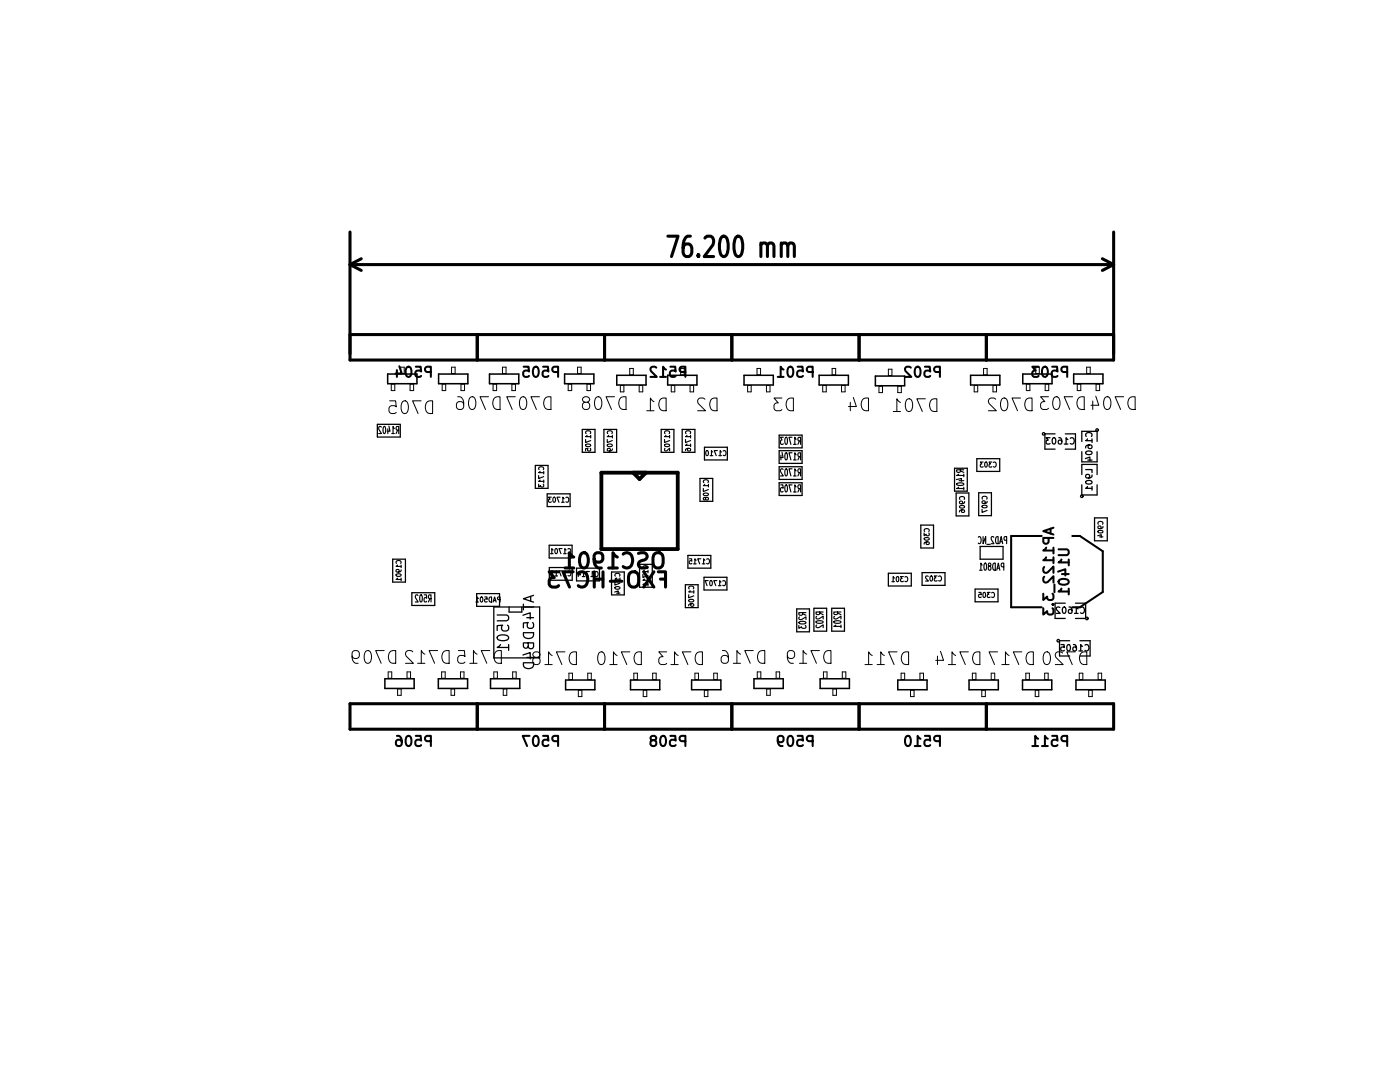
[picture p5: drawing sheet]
<svg xmlns="http://www.w3.org/2000/svg" width="279mm" height="216mm" viewBox="0 0 279 216" stroke-linecap="round" stroke-linejoin="round" font-family="sans-serif">
<g fill="none" stroke="#000" stroke-width=".61">
<path d="M69.9 52.8h152.4M69.9 46.3v25.5h152.4v-25.5M69.9 52.8l2.2 1.2M72.1 51.6l-2.2 1.2M133.3 47.1h2l-1.3 4.1M137.8 47.1h-.6a1.91 1.91 0 0 0-.9 1.8v1.5l.2 .4 .4 .4h.6l.3-.2a1.77 1.77 0 0 0 0-2.1l-.3-.2h-.6l-.3 .2-.3 .5M139.4 50.8l.1 .2-.1 .2-.2-.2 .2-.2v.4M140.7 47.5l.4-.4h.7a1.2 1.2 0 0 1 .5 1.8l-1.8 2.3h1.9M144 47.3l.3-.2a.83 .83 0 0 1 .9 .8 4.1 4.1 0 0 1-.3 3.1l-.3 .2a.82 .82 0 0 1-.9-.8 4 4 0 0 1 .3-3.1zM146.9 47.3l.3-.2a.83 .83 0 0 1 .9 .8 4.1 4.1 0 0 1-.3 3.1l-.3 .2a.82 .82 0 0 1-.9-.8 4 4 0 0 1 .3-3.1zM151.9 48.9l.4-.4h.4l.3 .2 .2 .4v2.1M151.9 48.5v2.7"/>
<path d="M153.2 49.1l.1-.4 .3-.2h.4l.3 .2 .2 .4v2.1M155.9 48.9l.5-.4h.4l.3 .2 .1 .4v2.1M155.9 48.5v2.7M157.2 49.1l.2-.4 .3-.2h.4l.3 .2 .1 .4v2.1M220 51.6l2.3 1.2M222.3 52.8l-2.3 1.2M69.9 66.8h152.4M95.3 66.8v5M120.7 66.8v5M146.1 66.8v5M171.5 66.8v5M196.9 66.8v5"/>
<path d="M111.5 114.1h-1.9l1 1.2a.83 .83 0 0 0-1 .5v.8l.3 .4 .3 .1h.9l.4-.2M112.8 113.3h1.7M114.4 114.1h-2l1.3 3M114.5 111.2l-.6-.5-.3-.4v3M115.4 114.4a1.14 1.14 0 0 1 1.3-.2 1.14 1.14 0 0 1 .6 1.2 1.29 1.29 0 0 1-.4 1.4 1.29 1.29 0 0 1-1.4 .2l-.1-.1M116 110.6a.73 .73 0 0 1 .7-.3 .73 .73 0 0 1 .6 .6 1.79 1.79 0 0 1-.6 2.4 .79 .79 0 0 1-.9-.5 2.62 2.62 0 0 1 .2-2.2zM118.6 111.6l.1 .3 .4 .3 .9-.2 .3-.4v-.7l-.3-.5-.9-.1-.4 .3a2.02 2.02 0 0 0 .7 2.7h.6M118.6 115.5h1.7M118.6 114.1v3M120.3 114.1v3M121.5 113.3h1.7M121.8 116h2.3"/>
<path d="M123.2 111.2l-.6-.5-.3-.4v3M124.4 110.6a1.14 1.14 0 0 1 1.3-.2 1.14 1.14 0 0 1 .6 1.2 1.29 1.29 0 0 1-.4 1.4 1.29 1.29 0 0 1-1.4 .2l-.1-.2M125.9 114.2a1.02 1.02 0 0 1 1 0 1.02 1.02 0 0 1 .6 .9v1a1.02 1.02 0 0 1-1.1 1.1 1.02 1.02 0 0 1-1-1.1v-1l.2-.6zM127.4 110.4l1.2-.1a.74 .74 0 0 1 .6 .7 .74 .74 0 0 1-.6 .7 1.11 1.11 0 0 0-1.2 .8 .77 .77 0 0 0 .6 .8l1.2-.1M128.5 114.1l2 3M130.5 114.1l-2 3M130.7 110.4a1.02 1.02 0 0 1 1.1 0 1.02 1.02 0 0 1 .5 .9v1a1.02 1.02 0 0 1-1 1.1 1.02 1.02 0 0 1-1-1.1v-1l.2-.6zM131.4 114.1h1.4v3M131.8 115.5h1M69.9 140.4h152.4v5.1h-152.4zM95.3 140.4v5.1M120.7 140.4v5.1"/>
<path d="M146.1 140.4v5.1M171.5 140.4v5.1M196.9 140.4v5.1"/>
</g>
<g fill="none" stroke="#000" stroke-width=".41">
<path d="M79.2 73.8v1.4M79.7 73.1l.5 1.4h-1.3M81.1 73.4a.49 .49 0 0 1 .5-.2 .49 .49 0 0 1 .4 .4 1.05 1.05 0 0 1-.6 1.6 1.24 1.24 0 0 1-.3-1.8zM83 73.2h1v.9l-.2-.2-.7 .1-.2 .3 .1 .7 .3 .2h.5l.2-.2M86 74.2h-.8a.55 .55 0 0 1-.4-.5 .55 .55 0 0 1 .4-.5h.8v2M104.5 73.2h1l.1 .9-.3-.2-.7 .1-.2 .3 .1 .7 .3 .2h.5l.3-.2M106.5 73.4a.49 .49 0 0 1 .5-.2 .49 .49 0 0 1 .4 .4 1.05 1.05 0 0 1-.6 1.6 1.24 1.24 0 0 1-.3-1.8zM108.4 73.2h1v.9l-.2-.2-.7 .1-.2 .3 .1 .7 .3 .2h.5l.2-.2M111.4 74.2h-.8a.55 .55 0 0 1-.4-.5 .55 .55 0 0 1 .4-.5h.8v2M131 73.4l-.3-.2-.7 .1a.55 .55 0 0 0-.1 .7l1.2 1.2h-1.3M131.7 75.2h1.2M132.9 73.8l-.6-.6v2"/>
<path d="M133.8 73.2h1v.9l-.2-.2-.7 .1-.2 .3 .1 .7 .3 .2h.5l.2-.2M136.8 74.2h-.8a.55 .55 0 0 1-.4-.5 .55 .55 0 0 1 .4-.5h.8v2M155.2 75.2h1.2M156.4 73.8l-.6-.6v2M157.3 73.4a.49 .49 0 0 1 .5-.2 .49 .49 0 0 1 .4 .4 1.05 1.05 0 0 1-.6 1.6 1.24 1.24 0 0 1-.3-1.8zM159.2 73.2h1v.9l-.2-.2-.7 .1-.2 .3 .1 .7 .3 .2h.5l.2-.2M162.2 74.2h-.8a.55 .55 0 0 1-.4-.5 .55 .55 0 0 1 .4-.5h.8v2M181.8 73.4l-.3-.2-.7 .1a.55 .55 0 0 0-.1 .7l1.2 1.2h-1.3M182.7 73.4a.49 .49 0 0 1 .5-.2 .49 .49 0 0 1 .4 .4 1.05 1.05 0 0 1-.6 1.6 1.24 1.24 0 0 1-.3-1.8zM184.6 73.2h1v.9l-.2-.2-.7 .1-.2 .3 .1 .7 .3 .2h.5l.2-.2M187.6 74.2h-.8a.55 .55 0 0 1-.4-.5 .55 .55 0 0 1 .4-.5h.8v2M207.3 73.2h-1.3l.7 .7a.55 .55 0 0 0-.7 .4v.5l.2 .3 .8 .1 .3-.2"/>
<path d="M208.1 73.4a.49 .49 0 0 1 .5-.2 .49 .49 0 0 1 .4 .4 1.05 1.05 0 0 1-.6 1.6 1.24 1.24 0 0 1-.3-1.8zM210 73.2h1v.9l-.2-.2-.7 .1-.2 .3 .1 .7 .3 .2h.5l.2-.2M213 74.2h-.8a.55 .55 0 0 1-.4-.5 .55 .55 0 0 1 .4-.5h.8v2M207.9 106.9h-6.1v14.3h6.1M208.2 118.5v1.2l.8-.7a.55 .55 0 0 0 .4 .7h.5l.2-.2 .1-.7-.2-.3M208.4 113.1l-.2 .3 .1 .7a.55 .55 0 0 0 .8 .1l1.1-1.2v1.3M208.4 115.1l-.2 .3 .1 .6a.55 .55 0 0 0 .8 .1l1.1-1.1v1.2M208.8 109.3l-.6 .6h2M208.8 111.2l-.6 .6h2M209.3 107.3v.8a.55 .55 0 0 1-.6 .4 .55 .55 0 0 1-.5-.4v-.8h2M209.7 105.5v1M210.2 105.3l-2 .7 2 .7"/>
<path d="M210.2 109.3v1.1M210.2 111.2v1.2M210.4 116.6v1.6M211.2 114.1l1.4-.5v1.2M211.3 109.6h1.6l.4 .4v.4l-.4 .4h-1.6M211.4 115.8a1.35 1.35 0 0 1 1.9 .2v.2a1.27 1.27 0 0 1-2 0zM211.8 111.6l-.5 .6h2M211.8 117.4l-.5 .6h2M211.9 114.5h1.4M213.3 111.6v1.2M213.3 117.4v1.2M214 106.9h1.5l4.6 3.1v8.1l-4.6 3.1h-1.5"/>
<path d="M208.2 121.4v1.2l.8-.7a.55 .55 0 0 0 .4 .7h.5l.2-.2 .1-.7-.2-.3M210 120.6h.2M79.2 146.8a.8 .8 0 0 1 1 .9v.8l-.2 .3-.6 .1-.3-.2-.1-.7 .2-.3 .6-.1 .4 .4M81.1 147a.49 .49 0 0 1 .5-.2 .49 .49 0 0 1 .4 .4 1.05 1.05 0 0 1-.6 1.7 1.24 1.24 0 0 1-.3-1.9zM83 146.8h1v1l-.2-.2-.7 .1-.2 .3 .1 .7 .3 .2h.5l.2-.2M86 147.9h-.8a.55 .55 0 0 1-.4-.5 .55 .55 0 0 1 .4-.6h.8v2.1M105.7 146.8h-1.4l.9 2.1M106.5 147a.49 .49 0 0 1 .5-.2 .49 .49 0 0 1 .4 .4 1.05 1.05 0 0 1-.6 1.7 1.24 1.24 0 0 1-.3-1.9zM108.4 146.8h1v1l-.2-.2-.7 .1-.2 .3 .1 .7 .3 .2h.5l.2-.2M111.4 147.9h-.8a.55 .55 0 0 1-.4-.5 .55 .55 0 0 1 .4-.6h.8v2.1M130.2 147.7l-.4 .4 .1 .6 .3 .2 .6-.1 .2-.3v-.4l-.2-.3-.9-.3-.1-.3 .2-.3 .6-.1 .3 .2 .1 .3-.4 .4M131.9 147a.49 .49 0 0 1 .5-.2 .49 .49 0 0 1 .4 .4 1.05 1.05 0 0 1-.6 1.7 1.24 1.24 0 0 1-.3-1.9z"/>
<path d="M133.8 146.8h1v1l-.2-.2-.7 .1-.2 .3 .1 .7 .3 .2h.5l.2-.2M136.8 147.9h-.8a.55 .55 0 0 1-.4-.5 .55 .55 0 0 1 .4-.6h.8v2.1M155.2 147.7l.4 .4h.4l.4-.4v-.5l-.2-.3-.6-.1-.3 .2a1.34 1.34 0 0 0 .5 1.9h.4M157.3 147a.49 .49 0 0 1 .5-.2 .49 .49 0 0 1 .4 .4 1.05 1.05 0 0 1-.6 1.7 1.24 1.24 0 0 1-.3-1.9zM159.2 146.8h1v1l-.2-.2-.7 .1-.2 .3 .1 .7 .3 .2h.5l.2-.2M162.2 147.9h-.8a.55 .55 0 0 1-.4-.5 .55 .55 0 0 1 .4-.6h.8v2.1M180.9 146.9a.48 .48 0 0 1 .8 .3 1.05 1.05 0 0 1-.6 1.7 1.35 1.35 0 0 1-.2-2zM182.5 148.9h1.2M183.7 147.4l-.6-.6v2.1M184.6 146.8h1v1l-.2-.2-.7 .1-.2 .3 .1 .7 .3 .2h.5l.2-.2M187.6 147.9h-.8a.55 .55 0 0 1-.4-.5 .55 .55 0 0 1 .4-.6h.8v2.1M206 148.9h1.2"/>
<path d="M207.2 147.4l-.6-.6v2.1M207.9 148.9h1.2M209.1 147.4l-.6-.6v2.1M210 146.8h1v1l-.2-.2-.7 .1-.2 .3 .1 .7 .3 .2h.5l.2-.2M213 147.9h-.8a.55 .55 0 0 1-.4-.5 .55 .55 0 0 1 .4-.6h.8v2.1"/>
</g>
<g fill="none" stroke="#000" stroke-width=".25">
<path d="M75.3 84.7h4.6v2.5h-4.6zM106.8 92.9h2.6v4.5h-2.6zM109.2 98.5h4.6v2.6h-4.6zM116.2 85.7h2.5v4.6h-2.5zM120.5 85.7h2.6v4.6h-2.6zM132 85.7h2.5v4.6h-2.5zM136.1 85.7h2.6v4.6h-2.6zM139.7 95.5h2.5v4.5h-2.5zM140.6 89.2h4.6v2.6h-4.6zM155.5 93.1h4.6v2.6h-4.6zM155.5 86.8h4.6v2.6h-4.6zM155.5 89.9h4.6v2.6h-4.6z"/>
<path d="M155.5 96.3h4.6v2.6h-4.6zM190.5 93.4h2.5v4.6h-2.5zM190.8 98.4h2.6v4.5h-2.6zM194.9 91.5h4.6v2.6h-4.6zM195.3 98.3h2.6v4.6h-2.6zM208.5 86.6h2.1M208.5 86.6v3h2.1M209.6 87.3h-.8l.4 .5-.4 .1v.6l.2 .1 .6-.1M210.2 87.4l.1-.1a.68 .68 0 0 1 .4 .7 .68 .68 0 0 1-.4 .6 .85 .85 0 0 1-.1-1.2zM211.3 87.3l.4 .1 .2 .2v.8l-.2 .2-.5-.1 .1-.6 .4-.1 .2 .3M212.4 88.6h.7M212.6 86.6h2v3h-2"/>
<path d="M213.1 87.7l-.3-.4v1.3M213.6 87.5a.6 .6 0 0 1 .8 .4 .6 .6 0 0 1-.6 .7l-.2-.1M215.9 88.1v-2h3v2M215.9 90.1v2.1h3v-2.1M215.9 94.7v-2h3v2M215.9 96.7v2.1h3v-2.1M216.6 91.5l.9-.3v.8M216.7 93.7h1.2v.6M216.7 90.2a.75 .75 0 0 1 1.2 .2 .72 .72 0 0 1-1.2-.1zM216.8 87.1a.6 .6 0 0 1 .4-.8 .6 .6 0 0 1 .7 .5l-.1 .3M216.8 96a.69 .69 0 0 1 1.1 .3 .72 .72 0 0 1-1.2-.1zM217 87.6l-.3 .3h1.2"/>
<path d="M217 97.1l-.3 .3h1.2M217.1 91.8h.8M217.4 88.8l-.3 .2 .1 .4h.6l.1-.4-.2-.2h-.7l-.3 .2v.4M217.9 94.8v.3l-.3 .2-.7 .1-.2-.3 .1-.4 .6 .1 .1 .3-.3 .3M217.9 87.6v.7M217.9 97.1v.7M78.4 111.6h2.5v4.5h-2.5zM82.2 118.3h4.6v2.5h-4.6zM95.1 118.5h4.6v2.5h-4.6zM105.9 119v1M106.5 118.8l-2 .7 2 .7M109.6 108.8h4.6v2.5h-4.6z"/>
<path d="M109.6 113.2h4.6v2.6h-4.6zM115.1 113.4h4.5v2.5h-4.5zM122 114.1h2.6v4.6h-2.6zM127.6 112.6h2.6v4.6h-2.6zM136.8 116.7h2.5v4.5h-2.5zM137.3 110.8h4.6v2.6h-4.6zM140.5 115.2h4.6v2.5h-4.6zM177.3 114.4h4.6v2.5h-4.6zM183.8 104.8h2.5v4.5h-2.5zM184 114.3h4.6v2.5h-4.6zM194.6 117.5h4.6v2.6h-4.6zM195.6 109h4.6v2.6h-4.6z"/>
<path d="M218.4 103.3h2.6v4.6h-2.6zM98.6 121.1h9.1v10.2h-9.1zM99.2 122.7h1.9l.4 .4-.1 .6-.3 .2h-1.9M99.3 127a1.64 1.64 0 0 1 2.2 .2v.2a1.54 1.54 0 0 1-2.3 0zM99.9 128.6l-.7 .6h2.3M101.3 124.7l.2 .3v.5l-.2 .3-.8 .1-.3-.2-.1-.7 .2-.3-1.1 .1v1M101.5 128.6v1.2M101.6 121.1v1h2.5v-1M104.4 122.8l1.4-.5v1.2M104.4 130.7l1.4-.5v1.3M104.5 126.2h2a1.03 1.03 0 0 1-1 1.2 1.03 1.03 0 0 1-1-1.2zM104.5 132.2h2a1.03 1.03 0 0 1-1 1.2 1.03 1.03 0 0 1-1-1.2z"/>
<path d="M104.5 120.5v1.2M105.1 123.3h1.4M105.1 131.2h1.4M105.4 128.3l-.1 .9a.48 .48 0 0 1-.5 .1 .48 .48 0 0 1-.3-.3v-.7h2v.8a.54 .54 0 0 1-.6 .4 .54 .54 0 0 1-.5-.5M106.3 124.2l.2 .3v.5l-.2 .3-.7 .1-.3-.2-.1-.7 .2-.3-.9 .1v1M159 121.5h2.5v4.6h-2.5zM162.4 121.4h2.6v4.5h-2.6zM166 121.4h2.5v4.5h-2.5zM211.5 127.8h2M211.5 127.8v3.1h2M211.5 121.2l-.5-.1-.2 .4 .8 .9h-.8M211.7 128.6h.7v.6l-.2-.1-.4 .1-.1 .6 .2 .1 .5-.1"/>
<path d="M212.1 121.2l.2-.1a.68 .68 0 0 1 .5 .7 .68 .68 0 0 1-.5 .6l-.3-.5zM212.6 120.4h-2v3h2M213 128.7l.2-.1a.68 .68 0 0 1 .4 .7 .68 .68 0 0 1-.4 .6l-.3-.5zM213.3 121.1l.4 .1 .2 .2v.8l-.2 .2-.4-.1v-.6l.4-.1 .2 .2M214.2 128.6l.4 .1 .2 .2v.7l-.2 .3-.4-.1v-.6l.4-.1 .2 .2M214.4 122.4h.8M214.6 120.4h2.1v3h-2.1M215.2 121.5l-.4-.4v1.3M215.3 129.9h.7M215.5 127.8h2.1v3.1h-2.1M215.6 121.2a.6 .6 0 0 1 .9 .5 .6 .6 0 0 1-.6 .7l-.3-.1M216 129l-.3-.4v1.3"/>
<path d="M216.5 128.7a.6 .6 0 0 1 .9 .5 .6 .6 0 0 1-.6 .7l-.3-.1"/>
<circle cx="208.3" cy="86.6" r=".25"/>
<circle cx="215.9" cy="99" r=".25"/>
<circle cx="218.9" cy="85.8" r=".25"/>
<circle cx="211.2" cy="127.8" r=".25"/>
<circle cx="216.9" cy="123.4" r=".25"/>
</g>
<path d="M120 94.3h15.3v15.3h-15.3zM126.4 94.3l1.2 1.3 1.3-1.3" fill="none" stroke="#000" stroke-width=".76"/>
<g fill="none" stroke="#000" stroke-width=".2">
<path d="M77.7 80h1.3l.1 1.2-.4-.3-.8 .2-.3 .3 .1 .9 .4 .2h.6l.4-.2M78.1 76.7h.7v1.2h-.7zM80 73.3h.7v1.2h-.7zM81.8 76.7h.8v1.2h-.8zM84 80h-1.7l1.1 2.5M88.2 76.7h.8v1.2h-.8zM90.1 73.3h.7v1.2h-.7zM91.3 79.2a1.01 1.01 0 0 1 1.2 1.1v.9l-.2 .4-.7 .1-.4-.2-.1-.9 .2-.3 .8-.2 .4 .5M92 76.7h.7v1.2h-.7zM93.9 79.3a.6 .6 0 0 1 .9 .4 1.49 1.49 0 0 1-.4 2 .63 .63 0 0 1-.8-.5 1.99 1.99 0 0 1 .3-1.9zM97.5 79.2h-1.7l1.1 2.5M98.4 76.7h.7v1.2h-.7z"/>
<path d="M98.8 79.3l1-.1v2.5a1.34 1.34 0 0 1-1.4-.8 1.34 1.34 0 0 1 .4-1.6zM100.3 73.3h.7v1.2h-.7zM102.2 76.7h.7v1.2h-.7zM102.8 79.2h-1.7l1.1 2.5M104 79.3a.6 .6 0 0 1 1 .4 1.49 1.49 0 0 1-.5 2 .63 .63 0 0 1-.7-.5 1.99 1.99 0 0 1 .2-1.9zM107.7 79.2h-1.7l1.1 2.5M109 79.3l1-.1v2.5a1.34 1.34 0 0 1-1.5-.8 1.34 1.34 0 0 1 .5-1.6zM113.4 76.7h.7v1.2h-.7zM115.3 73.3h.7v1.2h-.7zM117.1 76.7h.8v1.2h-.8zM119 79.3a.6 .6 0 0 1 1 .4 1.49 1.49 0 0 1-.5 2 .63 .63 0 0 1-.7-.5 1.99 1.99 0 0 1 .2-1.9zM122.6 79.2h-1.7l1.1 2.5"/>
<path d="M123.8 76.9h.7v1.3h-.7zM124 79.3l.9-.1v2.5a1.34 1.34 0 0 1-1.4-.8 1.34 1.34 0 0 1 .5-1.6zM125.7 73.5h.7v1.3h-.7zM127.6 76.9h.7v1.3h-.7zM132 79.5l.9-.1v2.6a1.34 1.34 0 0 1-1.4-.9 1.34 1.34 0 0 1 .5-1.6zM134 76.9h.7v1.3h-.7zM135.8 73.5h.8v1.3h-.8zM137.7 76.9h.7v1.3h-.7zM140.7 79.7l-.4-.3h-.6a.69 .69 0 0 0-.4 1.1l1.5 1.5h-1.6M142.1 79.5l1-.1v2.6a1.34 1.34 0 0 1-1.4-.9 1.34 1.34 0 0 1 .4-1.6zM149.2 76.9h.7v1.3h-.7zM151.1 73.5h.7v1.3h-.7z"/>
<path d="M153 76.9h.7v1.3h-.7zM156 79.4h-1.5l.8 1a.7 .7 0 0 0-.8 .5v.6l.2 .3 1 .2 .3-.3M157.4 79.5l.9-.1v2.6a1.34 1.34 0 0 1-1.4-.9 1.34 1.34 0 0 1 .5-1.6zM164.2 76.9h.7v1.3h-.7zM166.1 73.5h.7v1.3h-.7zM167.9 76.9h.8v1.3h-.8zM170.3 79.3l.6 1.8h-1.6M172.4 79.5l.9-.1v2.6a1.34 1.34 0 0 1-1.4-.9 1.34 1.34 0 0 1 .5-1.6zM175.4 77.1h.7v1.2h-.7zM177.3 73.7h.7v1.2h-.7zM179.2 77.1h.7v1.2h-.7zM181 79.7a.6 .6 0 0 1 1 .4 1.49 1.49 0 0 1-.5 2 .63 .63 0 0 1-.7-.5 1.98 1.98 0 0 1 .2-1.9z"/>
<path d="M184.7 79.6h-1.7l1.1 2.5M186 79.7l1-.1v2.5a1.34 1.34 0 0 1-1.5-.8 1.34 1.34 0 0 1 .5-1.6zM194.4 76.9h.7v1.3h-.7zM196.3 73.5h.7v1.3h-.7zM198.2 76.9h.7v1.3h-.7zM198.7 79.7l-.4-.3h-.6a.69 .69 0 0 0-.3 1.1l1.4 1.5h-1.5M200 79.5a.6 .6 0 0 1 1 .4 1.49 1.49 0 0 1-.5 2.1 .64 .64 0 0 1-.7-.5 1.99 1.99 0 0 1 .2-2zM203.7 79.4h-1.7l1.1 2.6M204.8 76.7h.7v1.2h-.7zM205 79.5l1-.1v2.6a1.34 1.34 0 0 1-1.5-.9 1.34 1.34 0 0 1 .5-1.6zM206.7 73.3h.7v1.2h-.7zM208.6 76.7h.7v1.2h-.7z"/>
<path d="M209.3 79.2h-1.6l.8 .9a.7 .7 0 0 0-.8 .5v.6l.2 .4 1 .1 .4-.2M210.5 79.3a.6 .6 0 0 1 .9 .4 1.49 1.49 0 0 1-.5 2 .63 .63 0 0 1-.7-.5 1.99 1.99 0 0 1 .3-1.9zM214.1 79.2h-1.7l1.1 2.5M215 76.7h.7v1.2h-.7zM215.4 79.3l1-.1v2.5a1.34 1.34 0 0 1-1.5-.8 1.34 1.34 0 0 1 .5-1.6zM216.9 73.3h.7v1.2h-.7zM218.7 79.1l.6 1.8h-1.6M218.7 76.7h.8v1.2h-.8zM220.6 79.3a.6 .6 0 0 1 1 .4 1.49 1.49 0 0 1-.5 2 .63 .63 0 0 1-.7-.5 1.99 1.99 0 0 1 .2-1.9zM224.2 79.2h-1.7l1.1 2.5M225.6 79.3l.9-.1v2.5a1.34 1.34 0 0 1-1.4-.8 1.34 1.34 0 0 1 .5-1.6zM80.4 80.1a.6 .6 0 0 1 1 .4 1.49 1.49 0 0 1-.5 2 .64 .64 0 0 1-.7-.5 1.99 1.99 0 0 1 .2-1.9z"/>
<path d="M85.4 80.1l.9-.1v2.5a1.34 1.34 0 0 1-1.4-.8 1.34 1.34 0 0 1 .5-1.6zM116.7 80.3l-.5 .4v.5l.5 .5 .7-.1 .3-.4v-.5l-.3-.3-.7-.1-.3-.3-.2-.3 .3-.4 .7-.1 .4 .2 .1 .4-.5 .5M129.1 82h1.4M130.5 80.1l-.7-.7v2.6M169.7 80.3v1.7M178.3 82.1h1.4M179.7 80.3l-.7-.7v2.5M218.1 80v1.7M70.3 130.9l.4 .5h.5l.5-.5v-.6l-.2-.4-.8-.1-.3 .3a1.68 1.68 0 0 0 .6 2.3h.5M73 129.9a.6 .6 0 0 1 1 .4 1.49 1.49 0 0 1-.5 2.1 .64 .64 0 0 1-.7-.5 1.99 1.99 0 0 1 .2-2zM76.7 129.8h-1.7l1.1 2.6M77.5 134.1h.7v1.2h-.7z"/>
<path d="M78 129.9l1-.1v2.6a1.34 1.34 0 0 1-1.5-.9 1.34 1.34 0 0 1 .5-1.6zM79.3 137.5h.8v1.2h-.8zM81.2 134.1h.7v1.2h-.7zM82.4 130.1l-.4-.3h-.6a.69 .69 0 0 0-.3 1.1l1.4 1.5h-1.6M83.3 132.4h1.5M84.8 130.5l-.7-.7v2.6M87.3 129.8h-1.7l1.1 2.6M88.1 134.1h.7v1.2h-.7zM88.7 129.9l.9-.1v2.6a1.34 1.34 0 0 1-1.4-.9 1.34 1.34 0 0 1 .5-1.6zM90 137.5h.7v1.2h-.7zM91.5 129.8h1.2l.1 1.2-.4-.2-.8 .1-.3 .4 .2 .8 .3 .3h.6l.4-.3M91.9 134.1h.7v1.2h-.7z"/>
<path d="M93.8 132.4h1.4M95.2 130.5l-.7-.7v2.6M97.8 129.8h-1.7l1.1 2.6M98.6 134.1h.7v1.2h-.7zM99.1 129.9l1-.1v2.6a1.34 1.34 0 0 1-1.5-.9 1.34 1.34 0 0 1 .5-1.6zM100.4 137.5h.7v1.2h-.7zM102.3 134.1h.7v1.2h-.7zM106.8 131.2l-.5 .4v.5l.5 .5 .7-.1 .3-.4v-.5l-.3-.3-.7-.1-.3-.3-.2-.3 .3-.4 .7-.1 .4 .2 .1 .4-.5 .5M108.7 132.6h1.5M110.2 130.8l-.7-.7v2.5M112.7 130.1h-1.7l1.1 2.5M113.5 134.3h.7v1.3h-.7z"/>
<path d="M114.1 130.2l.9-.1v2.5a1.34 1.34 0 0 1-1.4-.8 1.34 1.34 0 0 1 .5-1.6zM115.4 137.7h.7v1.3h-.7zM117.3 134.3h.7v1.3h-.7zM119.6 130.2a.6 .6 0 0 1 1 .4 1.49 1.49 0 0 1-.5 2 .64 .64 0 0 1-.7-.5 1.99 1.99 0 0 1 .2-1.9zM121.7 132.6h1.5M123.2 130.8l-.8-.7v2.5M125.7 130.1h-1.7l1.1 2.5M126.5 134.3h.7v1.3h-.7zM127 130.2l1-.1v2.5a1.34 1.34 0 0 1-1.5-.8 1.34 1.34 0 0 1 .5-1.6zM128.4 137.7h.7v1.3h-.7zM130.3 134.3h.7v1.3h-.7zM133.1 130.1h-1.6l.8 .9a.7 .7 0 0 0-.8 .5v.6l.2 .4 1 .1 .4-.2"/>
<path d="M133.9 132.6h1.4M135.3 130.8l-.7-.7v2.5M137.9 130.1h-1.7l1.1 2.5M138.7 134.3h.7v1.3h-.7zM139.2 130.2l1-.1v2.5a1.34 1.34 0 0 1-1.5-.8 1.34 1.34 0 0 1 .5-1.6zM140.6 137.7h.7v1.3h-.7zM142.4 134.3h.7v1.3h-.7zM144.2 129.8a1.01 1.01 0 0 1 1.2 1.1v1l-.3 .3-.7 .2-.4-.3-.1-.8 .3-.4 .7-.1 .5 .5M146.3 132.4h1.5M147.8 130.5l-.7-.7v2.6M150.3 129.8h-1.7l1.1 2.6M151.1 134.1h.7v1.2h-.7z"/>
<path d="M151.7 129.9l.9-.1v2.6a1.34 1.34 0 0 1-1.4-.9 1.34 1.34 0 0 1 .5-1.6zM153 137.5h.7v1.2h-.7zM154.9 134.1h.7v1.2h-.7zM157.1 130.9l.5 .5h.5l.5-.5v-.6l-.3-.4-.7-.1-.3 .3a1.68 1.68 0 0 0 .6 2.3h.4M159.5 132.4h1.5M161 130.5l-.7-.7v2.6M163.5 129.8h-1.7l1.1 2.6M164.3 134.1h.7v1.2h-.7zM164.9 129.9l.9-.1v2.6a1.34 1.34 0 0 1-1.4-.9 1.34 1.34 0 0 1 .5-1.6zM166.2 137.5h.7v1.2h-.7zM168.1 134.1h.7v1.2h-.7zM172.6 132.6h1.5"/>
<path d="M174.1 130.8l-.7-.7v2.5M175 132.6h1.5M176.5 130.8l-.7-.7v2.5M179 130.1h-1.7l1.1 2.5M179.8 134.3h.7v1.3h-.7zM180.4 130.2l.9-.1v2.5a1.34 1.34 0 0 1-1.4-.8 1.34 1.34 0 0 1 .5-1.6zM181.7 137.7h.7v1.3h-.7zM183.6 134.3h.7v1.3h-.7zM187.1 130.9v1.7M187.7 130l.6 1.8h-1.6M189.3 132.6h1.4M190.7 130.8l-.7-.7v2.5"/>
<path d="M193.3 130.1h-1.7l1.1 2.5M194.1 134.3h.7v1.3h-.7zM194.6 130.2l1-.1v2.5a1.34 1.34 0 0 1-1.5-.8 1.34 1.34 0 0 1 .5-1.6zM195.9 137.7h.7v1.3h-.7zM197.8 134.3h.7v1.3h-.7zM199.1 130.1h-1.7l1.1 2.5M199.9 132.6h1.5M201.4 130.8l-.7-.7v2.5M203.9 130.1h-1.7l1.1 2.5M204.7 134.3h.7v1.3h-.7zM205.3 130.2l.9-.1v2.5a1.34 1.34 0 0 1-1.4-.8 1.34 1.34 0 0 1 .5-1.6zM206.6 137.7h.7v1.3h-.7z"/>
<path d="M208.5 134.3h.7v1.3h-.7zM208.5 130.2a.6 .6 0 0 1 1 .4 1.49 1.49 0 0 1-.5 2 .64 .64 0 0 1-.7-.5 1.99 1.99 0 0 1 .2-1.9zM212.1 130.3l-.4-.2h-.6a.69 .69 0 0 0-.4 1.1l1.5 1.4h-1.6M214.6 130.1h-1.7l1.1 2.5M215.4 134.3h.7v1.3h-.7zM215.9 130.2l1-.1v2.5a1.34 1.34 0 0 1-1.5-.8 1.34 1.34 0 0 1 .5-1.6zM217.3 137.7h.7v1.3h-.7zM219.2 134.3h.7v1.3h-.7z"/>
</g>
<g fill="none" stroke="#000" stroke-width=".3">
<path d="M77.4 74.6h5.8v2h-5.8zM87.5 74.6h5.9v2h-5.9zM97.7 74.6h5.8v2h-5.8zM112.7 74.6h5.8v2h-5.8zM123.1 74.9h5.8v1.9h-5.8zM133.2 74.9h5.9v1.9h-5.9zM148.5 74.9h5.8v1.9h-5.8zM163.5 74.9h5.8v1.9h-5.8zM174.7 75h5.8v2h-5.8zM193.7 74.9h5.8v1.9h-5.8zM204.1 74.6h5.9v2h-5.9zM214.3 74.6h5.8v2h-5.8z"/>
<path d="M76.8 135.4h5.9v2h-5.9zM87.5 135.4h5.8v2h-5.8zM97.9 135.4h5.8v2h-5.8zM112.9 135.7h5.8v1.9h-5.8zM125.8 135.7h5.9v1.9h-5.9zM138 135.7h5.9v1.9h-5.9zM150.5 135.4h5.8v2h-5.8zM163.7 135.4h5.8v2h-5.8zM179.2 135.7h5.8v1.9h-5.8zM193.4 135.7h5.8v1.9h-5.8zM204.1 135.7h5.8v1.9h-5.8zM214.7 135.7h5.9v1.9h-5.9z"/>
</g>
<g fill="none" stroke="#000" stroke-width=".23">
<path d="M76.1 85.2l-.4-.1-.1 .4 .5 1h-.5M76.6 85.2l.1-.1a.95 .95 0 0 1 0 1.4 1.3 1.3 0 0 1-.1-1.3zM77.4 85.6v.9M77.6 85l.2 1h-.5M78.2 86.5h.5M78.7 85.5l-.3-.4v1.4M79.4 85.8l-.3 .7M79.6 85.8l-.5-.1v-.3l.1-.3h.4v1.4M107.5 94.9v.6l1-.4M107.5 96.6v.6l.4-.3 .1 .2h.4v-.5M107.6 93.7h-.1a.45 .45 0 0 1 .5-.6 .45 .45 0 0 1 .4 .6M107.8 94.1l-.3 .2h1"/>
<path d="M107.8 95.8l-.3 .3h1M108.5 94.1v.5M108.5 95.8v.5M110 99.2h-.5l.3 .4-.3 .1v.4h.5M110.5 99.3l.1-.1a.56 .56 0 0 1 .3 .5 .56 .56 0 0 1-.3 .5 .72 .72 0 0 1-.1-.9zM111.8 99.2h-.6l.4 1M112.6 99.5l-.3-.3v1M112.9 99.3h.1a.45 .45 0 0 1 .5 .4 .45 .45 0 0 1-.6 .4M116.9 87.7v.6l1-.4M116.9 88.7a.5 .5 0 0 1 .6-.2 .5 .5 0 0 1 .3 .5 .5 .5 0 0 1-.5 .2 .5 .5 0 0 1-.4-.5zM117 86.5h-.1a.45 .45 0 0 1 .5-.6 .45 .45 0 0 1 .4 .6M117.2 86.9l-.3 .2h1"/>
<path d="M117.8 89.5v.5l-.5-.1 .1-.4h-.5v.5M117.9 86.9v.5M121.2 87.7v.6l1-.4M121.2 88.7a.5 .5 0 0 1 .6-.2 .5 .5 0 0 1 .4 .5 .5 .5 0 0 1-.6 .2 .5 .5 0 0 1-.4-.5zM121.3 86.5h-.1a.45 .45 0 0 1 .5-.6 .45 .45 0 0 1 .4 .6M121.5 86.9l-.3 .2h1M122.2 89.6v.2l-.4 .2h-.5l-.1-.4h.6v.2l-.2 .2M122.2 86.9v.5M132.6 87.7v.6l1-.4M132.7 88.7a.5 .5 0 0 1 .5-.2 .5 .5 0 0 1 .4 .5 .5 .5 0 0 1-.6 .2 .5 .5 0 0 1-.3-.5zM132.7 86.5a.45 .45 0 0 1 .4-.6 .45 .45 0 0 1 .4 .6M132.7 89.5l-.1 .3 .3 .2 .7-.6v.6"/>
<path d="M132.9 86.9l-.3 .2h1M133.6 86.9v.5M136.8 87.7v.6l1-.4M136.9 86.5a.45 .45 0 0 1 .4-.6 .45 .45 0 0 1 .4 .6M137.1 86.9l-.3 .2h1M137.1 88.6l-.3 .3h1M137.4 89.5l-.2 .1v.3l.5 .1 .1-.4-.2-.1h-.5l-.3 .4M137.8 86.9v.5M137.8 88.6v.5M140.4 97.5v.6l1-.4M140.4 98.5a.5 .5 0 0 1 .6-.2 .5 .5 0 0 1 .3 .5 .5 .5 0 0 1-.5 .2 .5 .5 0 0 1-.4-.5zM140.5 96.3h-.1a.45 .45 0 0 1 .5-.6 .45 .45 0 0 1 .4 .6"/>
<path d="M140.7 96.6l-.3 .3h1M140.8 99.4l-.2-.2-.2 .2 .1 .3h.3a.34 .34 0 0 1 .1-.4 .34 .34 0 0 1 .5 .1l-.2 .4-.4-.2M141 90l.1-.1a.56 .56 0 0 1 .3 .5 .56 .56 0 0 1-.3 .5 .72 .72 0 0 1-.1-.9zM141.4 96.6v.6M141.7 90.9h.5M142.2 90.2l-.2-.3v1M143.2 89.9h-.7l.4 1M143.5 90.9h.5M144 90.2l-.3-.3v1M144.3 90h.1a.45 .45 0 0 1 .5 .4 .45 .45 0 0 1-.6 .4M155.8 96.7h.4l.1 .7-.1-.1-.4 .1v.6l.1 .2 .4-.2M155.8 90.8v1"/>
<path d="M156.1 90.3l.2 1h-.6M156.3 93.7l-.4-.2-.1 .5 .5 1h-.5M156.3 87.2h-.5l.3 .6-.3 .1v.6l.1 .2 .4-.2M156.8 93.6v-.1a.95 .95 0 0 1 0 1.5 1.3 1.3 0 0 1 0-1.4zM156.8 87.3v-.1a.95 .95 0 0 1 0 1.5 1.3 1.3 0 0 1 0-1.4zM156.8 90.4v-.1a.95 .95 0 0 1 0 1.5 1.3 1.3 0 0 1 0-1.4zM156.8 96.8v-.1a.95 .95 0 0 1 0 1.5 1.3 1.3 0 0 1 0-1.4zM158.1 93.5h-.6l.3 1.5M158.1 87.2h-.6l.3 1.5M158.1 90.3h-.6l.3 1.5M158.1 96.7h-.6l.3 1.5M158.4 95h.5"/>
<path d="M158.4 88.7h.5M158.4 91.8h.5M158.4 98.2h.5M158.9 94l-.3-.5v1.5M158.9 87.7l-.3-.5v1.5M158.9 90.8l-.3-.5v1.5M158.9 97.2l-.3-.5v1.5M159.5 94.3l-.3 .7M159.5 88l-.3 .7M159.5 91.1l-.3 .7M159.5 97.5l-.3 .7M159.8 94.3l-.5-.1-.1-.4 .2-.3h.4v1.5"/>
<path d="M159.8 88l-.5-.1-.1-.4 .2-.3h.4v1.5M159.8 91.1l-.5-.1-.1-.4 .2-.3h.4v1.5M159.8 97.5l-.5-.1-.1-.4 .2-.3h.4v1.5M190.9 95.7l1-.2v.5M191 96.5a1.09 1.09 0 0 1 1.3 .2 1.04 1.04 0 0 1-1.4-.1zM191.3 94.6l-.4 .3h1.4M191.3 97.2l-.4 .3h1.4M191.4 95.9h.9M191.6 99.6h-.1a.45 .45 0 0 1 .5-.5 .45 .45 0 0 1 .4 .5M191.7 93.7l-.2 .5-.3 .1-.3-.2v-.4h1.4M191.7 94l.6 .3M192.3 94.6v.5"/>
<path d="M192.3 97.2v.5M196.1 99.6l-.1-.1a.45 .45 0 0 1 .5-.5 .45 .45 0 0 1 .4 .6M196.2 92.2h-.6l.3 .4-.2 .1v.4h.5M196.6 92.2h.1a.56 .56 0 0 1 .3 .5 .56 .56 0 0 1-.3 .5 .72 .72 0 0 1-.1-1zM197.9 92.2h-.5l.3 .4-.3 .1v.4h.5M198.2 92.3l.1-.1a.45 .45 0 0 1 .5 .5 .45 .45 0 0 1-.6 .4M79.1 114.6a.5 .5 0 0 1 .5-.2 .5 .5 0 0 1 .4 .5 .5 .5 0 0 1-.6 .2 .5 .5 0 0 1-.3-.5zM79.1 112.4a.45 .45 0 0 1 .4-.6 .45 .45 0 0 1 .5 .6M79.3 112.8l-.3 .2h1.1M79.3 115.4l-.3 .2h1.1M80.1 113.7l-.3 .4h-.6l-.2-.1 .1-.3h.5l.1 .3-.2 .1M80.1 112.8v.5"/>
<path d="M80.1 115.4v.5M83.4 118.8l-.3-.1-.2 .4 .6 1h-.6M83.9 118.8l.1-.1a.95 .95 0 0 1 0 1.4 1.3 1.3 0 0 1-.1-1.3zM84.7 118.7h.4l.1 .7-.2-.2-.3 .1v.7l.1 .1 .4-.1M85.8 119.4l-.3 .7M86 119.4l-.5-.1v-.3l.2-.3h.3v1.4M95.5 119.4l-.3-.3v1M96 119.2l.1-.1a.56 .56 0 0 1 .3 .5 .56 .56 0 0 1-.3 .5 .72 .72 0 0 1-.1-.9zM96.7 119.1h.5v.5h-.4l-.1 .4h.5M97.8 119.2l.3-.1v1a.54 .54 0 0 1-.5-.3 .54 .54 0 0 1 .2-.6zM98.5 119.8h.4M99.8 119.6h-.4v-.4l.4-.1v1"/>
<path d="M109.9 110.5h.5M110.4 109.8l-.3-.3v1M110.4 114l-.3-.1-.2 .3 .6 .7h-.6M110.8 114.9h.5M110.9 109.5h.1a.56 .56 0 0 1 .3 .5 .56 .56 0 0 1-.3 .5 .72 .72 0 0 1-.1-1zM111.3 114.2l-.3-.3v1M112.1 100.2h.5M112.2 109.5h-.6l.3 1M112.2 113.9h-.6l.4 1M112.5 110.5h.5M112.5 114.9h.5M113 109.8l-.3-.3v1"/>
<path d="M113 114.2l-.2-.3v1M113.3 109.6l.1-.1a.45 .45 0 0 1 .5 .5 .45 .45 0 0 1-.6 .4M113.4 114a.45 .45 0 0 1 .5 .4 .45 .45 0 0 1-.5 .4M115.4 114.4v.7M115.6 114l.2 .7h-.5M116.2 115.1h.5M116.7 114.3l-.2-.3v1.1M117.6 114h-.6l.4 1.1M117.9 115.1h.6M118.5 114.3l-.3-.3v1.1M118.8 114.1a.45 .45 0 0 1 .6 .4 .45 .45 0 0 1-.6 .5M122.7 118.1l.7-.2v.6"/>
<path d="M122.7 116.1v.6l1-.3M122.8 117.2a.5 .5 0 0 1 .5-.2 .5 .5 0 0 1 .4 .4 .5 .5 0 0 1-.6 .3 .5 .5 0 0 1-.3-.5zM122.8 115v-.1a.45 .45 0 0 1 .4-.5 .45 .45 0 0 1 .4 .6M123 115.3l-.3 .3h1M123.1 118.4h.6M123.7 115.3v.5M128.3 114.6v.6l1-.4M128.4 113.4h-.1a.45 .45 0 0 1 .5-.5 .45 .45 0 0 1 .4 .5M128.6 113.8l-.3 .3h1M128.6 115.5l-.3 .3h1M128.6 116.4l-.3 .3h1M129.3 113.8v.5"/>
<path d="M129.3 115.5v.5M129.3 116.4v.5M137.4 118.7v.6l1.1-.4M137.5 119.7a.5 .5 0 0 1 .5-.2 .5 .5 0 0 1 .4 .5 .5 .5 0 0 1-.5 .2 .5 .5 0 0 1-.4-.5zM137.5 117.5a.45 .45 0 0 1 .5-.6 .45 .45 0 0 1 .4 .6M137.6 111.5h.4l.1 .5-.5-.1v.5h.5M137.7 117.9l-.3 .2h1.1M138.4 112.5h.5M138.5 117.9v.5M138.9 111.8l-.2-.3v1M139.9 111.5h-.7l.4 1M140.2 112.5h.5"/>
<path d="M140.7 111.8l-.3-.3v1M141 111.6l.1-.1a.45 .45 0 0 1 .5 .5 .45 .45 0 0 1-.6 .4M141.3 115.9h-.6l.4 1M141.8 115.9h.1a.56 .56 0 0 1 .3 .5 .56 .56 0 0 1-.3 .5 .72 .72 0 0 1-.1-1zM143.1 115.9h-.6l.3 1M143.4 116.9h.5M143.9 116.1l-.3-.2v1M144.2 116l.1-.1a.45 .45 0 0 1 .5 .5 .45 .45 0 0 1-.6 .4M178 116.1h.5M178.5 115.3l-.3-.2v1M179 115.1h.1a.56 .56 0 0 1 .3 .5 .56 .56 0 0 1-.3 .5 .72 .72 0 0 1-.1-1zM180.3 115.1h-.6l.3 .3-.2 .1v.5h.5"/>
<path d="M180.6 115.1a.45 .45 0 0 1 .6 .5 .45 .45 0 0 1-.6 .4M184.4 106.3v.6l.4-.3 .1 .3h.5v-.6M184.5 107.4a.5 .5 0 0 1 .5-.2 .5 .5 0 0 1 .4 .5 .5 .5 0 0 1-.6 .2 .5 .5 0 0 1-.3-.5zM184.5 106a.45 .45 0 0 1 .4-.5 .45 .45 0 0 1 .5 .5M185 108.1l-.2 .2 .1 .3h.5l.1-.3-.2-.2-.6 .1-.3 .4M185.2 115l-.3-.1-.2 .3 .6 .7h-.6M185.7 115l.1-.1a.56 .56 0 0 1 .3 .5 .56 .56 0 0 1-.3 .5 .72 .72 0 0 1-.1-.9zM187 114.9h-.5l.3 .4-.3 .1v.4h.5M187.3 115h.1a.45 .45 0 0 1 .5 .4 .45 .45 0 0 1-.6 .4M191.5 101a.5 .5 0 0 1 .6-.2 .5 .5 0 0 1 .4 .4 .5 .5 0 0 1-.6 .3 .5 .5 0 0 1-.4-.5zM192.1 101.7l-.2 .2v.3h.5l.1-.3-.2-.2-.6 .1-.2 .4M192.5 100.1v.2l-.4 .2h-.5l-.1-.4h.6v.2l-.2 .2"/>
<path d="M195.2 107.2l.2-.1a.84 .84 0 0 1 0 1.4l-.2-.1M195.3 118.2h.5v.5l-.4-.1-.1 .5h.5M195.5 113.8h.5M196 101.6v.6l1-.3M196 112.8l-.2-.4v1.4M196 100.9a.5 .5 0 0 1 .6-.2 .5 .5 0 0 1 .4 .5 .5 .5 0 0 1-.6 .2 .5 .5 0 0 1-.4-.5zM196.2 107.1v1.4l.5-1.4v1.4M196.3 118.3l.1-.1a.56 .56 0 0 1 .3 .5 .56 .56 0 0 1-.3 .5 .72 .72 0 0 1-.1-.9zM196.5 112.4h.1a.95 .95 0 0 1 0 1.4 1.3 1.3 0 0 1-.1-1.4zM196.9 108.6h.7M197 100v.3l-.4 .2-.5-.1-.1-.4h.6v.3l-.2 .2M197.4 113l-.2 .2 .1 .4 .1 .2 .3-.1a.48 .48 0 0 0 .1-.5 .48 .48 0 0 0-.5-.3 .31 .31 0 0 1 0-.5 .31 .31 0 0 1 .5 .1 .31 .31 0 0 1-.2 .5"/>
<path d="M197.6 118.2h-.6l.3 .4-.2 .1v.4h.5M197.9 118.3h.1a.45 .45 0 0 1 .5 .4 .45 .45 0 0 1-.6 .4M198.3 112.4h.3v1.4a.79 .79 0 0 1-.3-1.4zM198.3 107.2l-.3-.1-.2 .4 .6 1h-.6M198.9 107.1h.3v1.4a.79 .79 0 0 1-.3-1.4zM198.9 113.8l.3-1.4 .3 1.4M199 113.4h.5M199.5 108.5l.3-1.4 .3 1.4M199.6 108.1h.4M200.3 113.1l-.5-.1v-.4l.2-.2h.3v1.4M200.9 107.8l-.5-.1v-.4l.1-.2h.4v1.4M219.1 106.9l.7-.2v.6"/>
<path d="M219.2 106a.5 .5 0 0 1 .5-.3 .5 .5 0 0 1 .4 .5 .5 .5 0 0 1-.6 .2 .5 .5 0 0 1-.3-.4zM219.2 104.6a.45 .45 0 0 1 .4-.6 .45 .45 0 0 1 .4 .6M219.4 107.1h.7M220.1 105v.3l-.4 .2-.5-.1v-.4h.5v.3l-.2 .2M95 120.1h.5M98.4 120.1l.3-1 .3 1M138 120.5l-.2 .1 .1 .3h.5l.1-.3-.2-.1h-.6l-.3 .4M159.4 124.8v.6l.6-.3 .1 .2h.6l.1-.1-.1-.4M159.5 124.1a1.09 1.09 0 0 1 1.3 .2 1.04 1.04 0 0 1-1.4-.1zM159.6 123.1l-.2 .4 .4 .1 1-.5v.5M160.2 122.2l-.2 .5-.3 .1-.3-.2v-.4h1.4M160.2 122.5l.6 .3"/>
<path d="M162.9 124a1.09 1.09 0 0 1 1.4 .2 1.04 1.04 0 0 1-1.4-.1zM163 123l-.1 .3 .4 .2 1-.6v.6M163 124.7l-.1 .4 .4 .1 1-.5v.5M163.6 122.1l-.1 .5h-.4l-.2-.1v-.4h1.4M163.6 122.3l.7 .3M166.5 124a1.09 1.09 0 0 1 1.3 .2 1.04 1.04 0 0 1-1.4-.1zM166.5 123l-.1 .3 .4 .2 1-.6v.6M166.8 124.7l-.4 .3h1.4M167.2 122.1l-.2 .5h-.3l-.3-.1v-.4h1.4M167.2 122.3l.6 .3M167.8 124.7v.5"/>
</g>
</svg>
